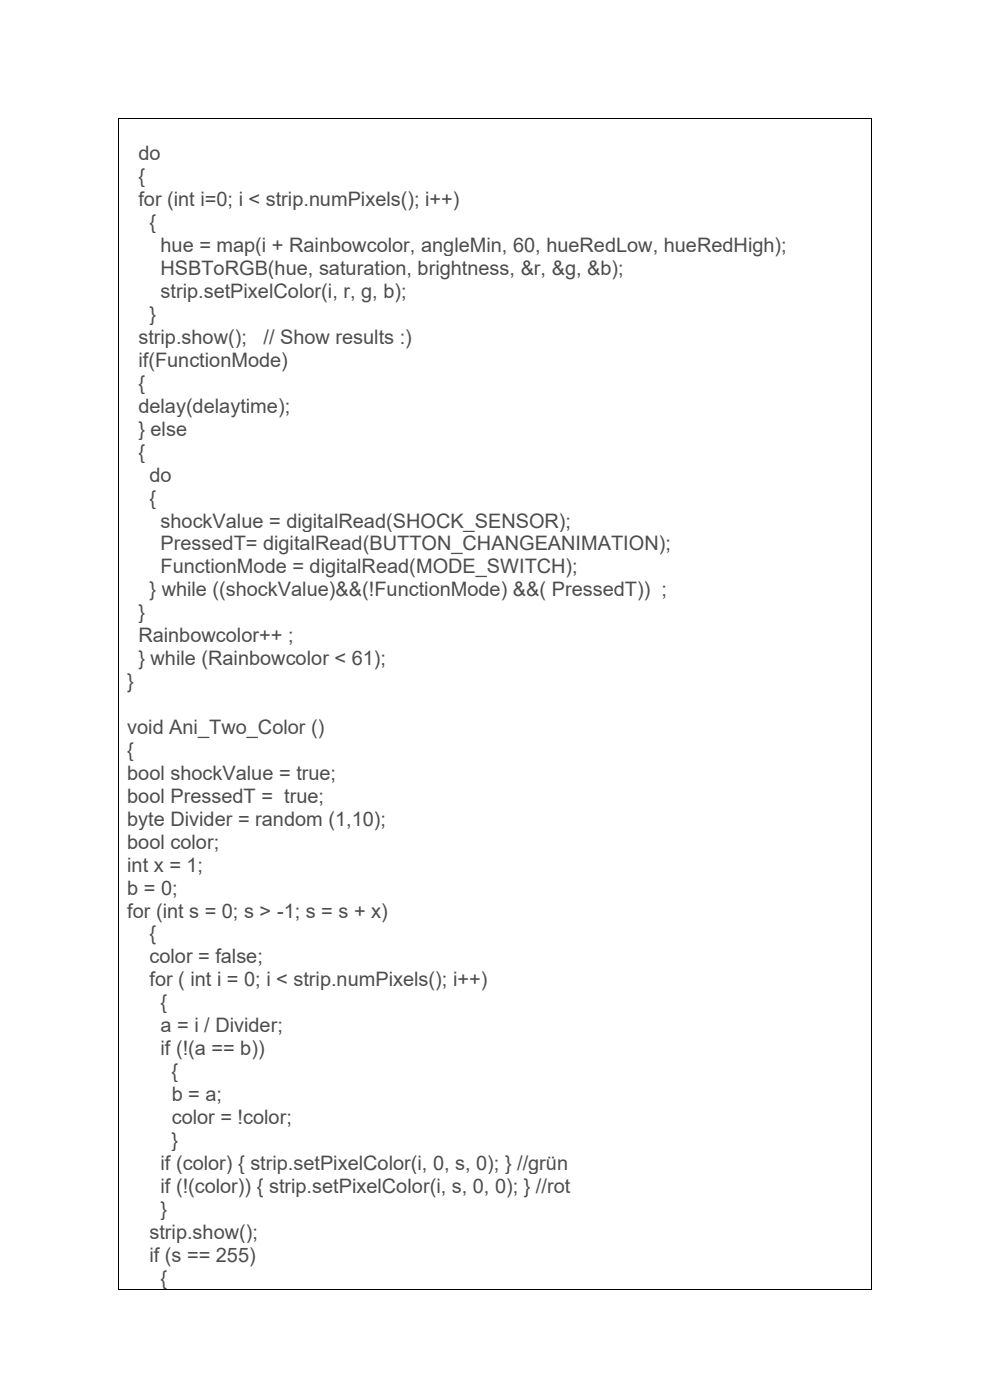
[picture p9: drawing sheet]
<svg xmlns="http://www.w3.org/2000/svg" width="210mm" height="297mm" viewBox="0 0 210 297" stroke-linecap="round" stroke-linejoin="round" font-family="sans-serif">
<defs><g id="words">
<g font-size="4.2" fill="#4d4d4d">
<text x="29.4" y="34">do</text>
<text x="29.4" y="38.9">{</text>
<text x="29.4" y="43.8">for (int i=0; i &lt; strip.numPixels(); i++)</text>
<text x="31.7" y="48.6">{</text>
<text x="34.1" y="53.5">hue = map(i + Rainbowcolor, angleMin, 60, hueRedLow, hueRedHigh);</text>
<text x="34.1" y="58.4">HSBToRGB(hue, saturation, brightness, &amp;r, &amp;g, &amp;b);</text>
<text x="34.1" y="63.2">strip.setPixelColor(i, r, g, b);</text>
<text x="31.7" y="68.1">}</text>
<text x="29.4" y="73">strip.show();</text>
<text x="29.4" y="77.8">if(FunctionMode)</text>
<text x="55.9" y="73">// Show results :)</text>
<text x="29.4" y="82.7">{</text>
<text x="29.4" y="87.6">delay(delaytime);</text>
<text x="29.4" y="92.4">} else</text>
<text x="29.4" y="97.3">{</text>
<text x="31.7" y="102.2">do</text>
<text x="31.7" y="107">{</text>
<text x="34.1" y="111.9">shockValue = digitalRead(SHOCK_SENSOR);</text>
<text x="34.1" y="116.8">PressedT= digitalRead(BUTTON_CHANGEANIMATION);</text>
<text x="34.1" y="121.6">FunctionMode = digitalRead(MODE_SWITCH);</text>
<text x="29.4" y="131.4">}</text>
<text x="31.7" y="126.5">} while ((shockValue)&amp;&amp;(!FunctionMode) &amp;&amp;( PressedT)) ;</text>
<text x="29.4" y="136.2">Rainbowcolor++ ;</text>
<text x="29.4" y="141.1">} while (Rainbowcolor &lt; 61);</text>
<text x="27" y="146">}</text>
<text x="27" y="155.7">void Ani_Two_Color ()</text>
<text x="27" y="160.6">{</text>
<text x="27" y="165.5">bool shockValue = true;</text>
<text x="27" y="170.3">bool PressedT = true;</text>
<text x="27" y="175.2">byte Divider = random (1,10);</text>
<text x="27" y="180.1">bool color;</text>
<text x="27" y="184.9">int x = 1;</text>
<text x="27" y="189.8">b = 0;</text>
<text x="27" y="194.6">for (int s = 0; s &gt; -1; s = s + x)</text>
<text x="31.7" y="199.5">{</text>
<text x="31.7" y="204.4">color = false;</text>
<text x="31.7" y="209.3">for ( int i = 0; i &lt; strip.numPixels(); i++)</text>
<text x="34.1" y="214.1">{</text>
<text x="34.1" y="219">a = i / Divider;</text>
<text x="34.1" y="223.9">if (!(a == b))</text>
<text x="36.4" y="228.7">{</text>
<text x="36.4" y="233.6">b = a;</text>
<text x="36.4" y="238.5">color = !color;</text>
<text x="36.4" y="243.3">}</text>
<text x="34.1" y="248.2">if (color) { strip.setPixelColor(i, 0, s, 0); } //grün</text>
<text x="34.1" y="253.1">if (!(color)) { strip.setPixelColor(i, s, 0, 0); } //rot</text>
<text x="34.1" y="257.9">}</text>
<text x="31.7" y="262.8">strip.show();</text>
<text x="31.7" y="267.7">if (s == 255)</text>
<text x="34.1" y="272.5">{</text>
</g>
</g></defs>
<g fill="#000">
<path d="M25 25h.2v.2h-.2z" fill-rule="evenodd"/>
<path d="M25 25h.2v.2h-.2z" fill-rule="evenodd"/>
<path d="M184.8 25h.2v.2h-.2z" fill-rule="evenodd"/>
<path d="M184.8 25h.2v.2h-.2z" fill-rule="evenodd"/>
<path d="M25 273.5h.2v.1h-.2z" fill-rule="evenodd"/>
<path d="M25 273.5h.2v.1h-.2z" fill-rule="evenodd"/>
<path d="M184.8 273.5h.2v.1h-.2z" fill-rule="evenodd"/>
<path d="M184.8 273.5h.2v.1h-.2z" fill-rule="evenodd"/>
</g>
<path d="M25.1 25.2v248.3M25.2 25.1h159.6M184.9 25.2v248.3M25.2 273.5h159.6" fill="none" stroke="#000" stroke-width=".21"/>
<use href="#words"/>
</svg>
